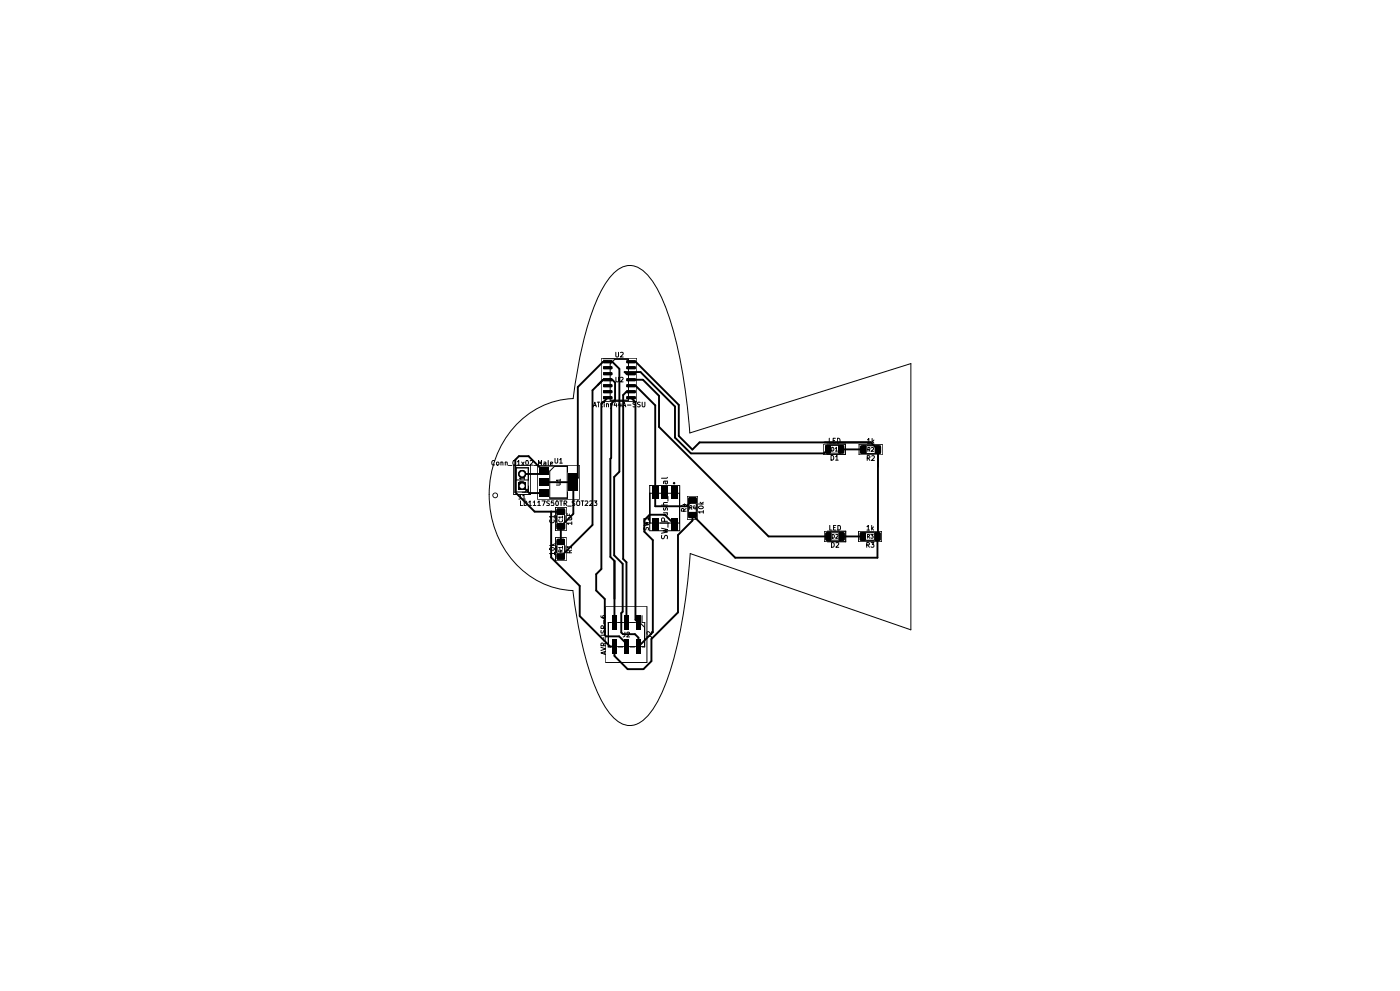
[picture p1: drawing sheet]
<svg xmlns="http://www.w3.org/2000/svg" width="297mm" height="210mm" viewBox="0 0 297 210" stroke-linecap="round" stroke-linejoin="round" font-family="sans-serif">
<g fill="#000">
<path d="M127.9 76.3h1.8l.1 .5-1.9 .1zM127.9 77.6h1.8l.1 .5-1.9 .1zM127.9 78.9h1.8l.1 .5-1.9 .1zM132.8 78.9h1.8l.1 .5-1.9 .1zM132.8 77.6h1.8l.1 .5-1.9 .1zM132.8 76.4l1.8-.1 .1 .5-1.9 .1zM127.9 82.7h1.8l.1 .5-1.9 .1zM127.9 84l1.8-.1 .1 .6h-1.9zM127.8 80.2l1.9-.1 .1 .5-1.9 .1zM127.8 81.5l1.9-.1 .1 .5-1.9 .1zM132.8 81.4h1.8l.1 .5-1.9 .1zM132.8 80.2l1.8-.1 .1 .5-1.9 .1z"/>
<path d="M132.8 84l1.8-.1 .1 .5-1.9 .1zM132.8 82.7h1.8l.1 .5-1.9 .1zM174.9 94.4l.9-.1 .2 .1v1.6h-1.1zM177.7 94.4h1.1v1.6h-1.1zM182.4 94.4h1.2l-.1 1.7-1.1-.1zM185.4 94.5h1.3v1.4l-.1 .2h-.9l-.3-.1zM109.8 102.1h1.7v1.7h-1.7zM109.8 100.4h1.7a.85 .85 0 0 1-.8 .8 .85 .85 0 0 1-.9-.8zM110.1 99.8a.85 .85 0 0 1 .9-.2 .85 .85 0 0 1 .5 .8h-1.7zM114.2 99.1h2v1.5h-2zM114.2 101.4h2v1.5h-2zM114.2 103.7h2v1.5h-2z"/>
<path d="M118 107.8l1.6-.1 .2 .2-.1 1-1.6 .1-.1-.1zM118 111l.2-.2 1.4 .1 .2 .2-.1 1h-1.6zM118 114.2h1.6l.1 1.1-.2 .1h-1.4zM118 117.3l1.6-.1 .1 .2v1l-.2 .1h-1.4l-.1-.1zM120.5 100.2h2v3.8h-2zM138.2 109.6h1.4v2.8h-1.4zM138.2 102.9h1.4v2.7h-1.4zM140.1 102.9h1.5v2.7h-1.5zM142.2 102.9h1.4v2.7h-1.4zM142.2 109.6h1.4v2.8h-1.4zM146 108.5h1.5l.1 1.1-1.6 .1zM146 105.4h1.5l.1 .2v.9l-1.6 .1z"/>
<path d="M175 112.8h1.1v1.6h-1.1zM177.8 112.8l1.1 .1v1.5h-1.1zM182.3 112.8h1.2v1.6l-1.1 .1-.2-.1zM185.4 112.8h1l.2 .1-.1 1.6-1.2-.1zM129.7 130.3h1v3.2h-1zM129.7 135.4h1v3.1h-1zM132.2 130.3h1v3.2h-1zM132.2 135.4h1v3.1h-1zM134.8 130.3h1v3.2h-1zM134.8 135.4h1v3.1h-1z"/>
<circle cx="104.9" cy="104.9" r=".6"/>
</g>
<g fill="none" stroke="#000" stroke-width=".21">
<path d="M130 57.9a4.4 4.4 0 0 1 7 .1 29.6 29.6 0 0 1 5.8 12.4 116.9 116.9 0 0 1 3.4 21.3l46.8-14.7v56.4l-46.7-16.1a101.5 101.5 0 0 1-5.4 27.9 17.7 17.7 0 0 1-4.7 7.5 4.3 4.3 0 0 1-6.2-.7 28.6 28.6 0 0 1-5.7-12l-1.6-6.9-1.3-8a18.6 18.6 0 0 1-16.6-13.4 21.3 21.3 0 0 1 9-25.1 16.9 16.9 0 0 1 7.7-2.2 75.4 75.4 0 0 1 5.5-21.9 16.5 16.5 0 0 1 3-4.6zM127.6 75.9h7.4v9.1h-7.4zM127.8 76h5.4M130.3 76.1h2.9v8.7h-3.9v-7.7zM130.5 74.6v.8l.2 .2 .4-.2v-.8M130.5 79.9v.8l.2 .2 .4-.2v-.8M131.5 80l.4-.1 .1 .3-.5 .7h.5M131.5 74.7l.4-.1 .2 .3-.6 .7h.6M104.8 97.6a.44 .44 0 0 0-.6 .4 .44 .44 0 0 0 .6 .4M105.3 97.9h.4v.5h-.4zM106.2 97.9h.3l.1 .6M106.2 97.9v.6"/>
<path d="M107.1 97.9h.4v.6M107.1 97.9v.6M107.7 98.6h.8M108.8 97.6l.1-.1a.49 .49 0 0 1 .4 .5 .49 .49 0 0 1-.5 .5l-.1-.4zM108.9 98.6h3.6v6.1h-3.6zM109.3 99.1h2.7v2.6h-2.7zM109.4 99.1h2.5v4.5l-.6 .6h-1.9zM109.6 97.8l.3-.3v1M109.6 98.5h.6M110.5 97.9l.6 .6M111.1 97.9l-.6 .6M111.5 97.6l.1-.1a.48 .48 0 0 1 .4 .5 .48 .48 0 0 1-.5 .5l-.1-.4z"/>
<path d="M112.4 97.6l.3-.1 .2 .3-.6 .7h.6M113.1 98.6h.8M114 98.5h8.7v7.2h-8.7zM114.1 98.5v-1l.4 .7 .3-.7v1M114.3 98.7h6v1.3M115.3 97.9h.3l.1 .6M115.7 98.1l-.5 .2 .1 .2h.4M116.2 97.5v.9l.1 .1M116.5 99.8l1-1h2.7v6.7h-3.7zM116.6 98.2l.5-.1v-.2h-.3l-.2 .1 .1 .5h.4M117.6 97.1v.8l.2 .2 .4-.2v-.8M118.6 97.4l.3-.3v1"/>
<path d="M118.6 98.1h.6M125.7 86.2l.4-1 .3 1M125.8 85.9h.5M126.6 85.2h.5M126.9 85.2v1M127.3 85.5h.4M127.5 85.2v.8l.2 .2M128 85.2v.1M128 85.5v.7M128.5 85.6h.4l.1 .6M128.5 85.5v.7M129.3 84.9h3.9"/>
<path d="M129.3 85.5l.3 .7M129.8 85.5l-.5 1M130.4 85.1l-.3 .7h.7M130.6 85.5v.7M131.3 85.1l-.2 .7h.6M131.6 85.5v.7M132 86.2l.3-1 .3 1M132 85.9h.5M133 85.8h.7M134.7 85.2l-.5 .1a.44 .44 0 0 0 .5 .5l-.1 .3h-.5M135.7 85.2l-.6 .1a.44 .44 0 0 0 .5 .5v.3h-.5M136.1 85.2v.8l.2 .2 .4-.2v-.8"/>
<path d="M174.6 94.1l4.5-.1v2.3h-4.5zM175.3 94.4h3.2v1.2l-.4 .4h-2.8zM175.7 92.8v1h.5M176.1 96.5a.5 .5 0 0 1 .6 .5 .5 .5 0 0 1-.6 .5zM176.3 94.7a.41 .41 0 0 1 .4 .4 .41 .41 0 0 1-.4 .4zM176.6 93.3h.3M177 95l.2-.3v.8M177 95.5h.5M177 92.8h-.4v1h.4M177.1 96.7l.3-.2v1M177.1 97.5h.5M177.5 92.8a.5 .5 0 0 1 .5 .5 .5 .5 0 0 1-.5 .5z"/>
<path d="M182.1 94.1h4.8v2.3h-4.8zM182.9 94.4h3.2v1.6h-3.2zM183.8 94.3h1.4M183.8 96.1h1.4M183.8 97h.5v-.4l-.5-.1v1M183.8 93.2l.3-.3v1M183.8 93.9h.6M183.9 95.2l.4-.1v-.2l-.4-.1v.8M184 97l.4 .5M184.1 95.2l.3 .4M184.7 94.9l.3-.1 .1 .2-.5 .6h.5M184.7 96.6l.4-.1 .2 .3-.6 .7h.6"/>
<path d="M184.8 92.9v1M184.9 93.5l.3 .4M185.2 93.2l-.4 .4M110.1 102l.9 .1 .1 .3M110.3 106.1v1h.5M110.3 104.7v.9l-.3 .1M110.8 105l.3-.3v1M110.8 105.7h.5M111.1 106.1a.5 .5 0 0 1 .6 .5 .5 .5 0 0 1-.6 .5zM111.1 101.3h-1l.3 .3M111.1 101v.6M112 102.9v1.4h-1.3"/>
<path d="M112 106.4l.3-.3v1M112 107.1h.6M113 106.4l.3-.3v1M113 107.1h.6M114 106.4l.2-.3v1M114 107.1h.5M114.9 106.1h.6l-.4 1M116.4 106.1l-.5 .1a.41 .41 0 0 0 .5 .5l-.1 .4h-.4M116.5 115.6h1M116.6 116.1a.58 .58 0 0 1 .9 .2 .58 .58 0 0 1-1-.1zM116.6 110.1a.45 .45 0 0 0 .4 .6 .45 .45 0 0 0 .4-.6M116.8 115.2l.4 .4"/>
<path d="M117.3 106.1h-.4l-.1 .5 .5-.1v.5h-.5M117.5 109.4h-1l.2 .3M117.5 109.2v.5M117.5 117.2h-1l.3 .3M117.5 116.9v.6M117.5 115.2l-.4 .3M117.7 107.5h2.3v4.9h-2.3zM117.7 113.9h2.3v4.9h-2.3zM117.9 106.2l.1-.1a.49 .49 0 0 1 .4 .5 .49 .49 0 0 1-.5 .5l-.1-.4zM117.9 102.3h.7l.1 .1-.1 .3h-.7M117.9 109.2v1.4M117.9 115.6v1.5"/>
<path d="M118 108.3h1.7v3.2h-1.7zM118 114.7h1.7v3.2h-1.7zM118.5 110.1a.36 .36 0 0 0 .3 .5 .36 .36 0 0 0 .3-.5M118.6 106.1h.6M118.7 101.7h-.8l.3 .2M118.7 101.5v.4M118.8 116.9v-.4h-.3l-.1 .4h.8M118.9 106.1v1M119.2 109.5h-.8l.2 .3M119.2 115.9h-.8l.2 .3M119.2 109.3v.5M119.2 115.7v.5"/>
<path d="M119.2 116.5l-.4 .2M119.5 106.6h.5v-.4l-.5-.1v1M119.8 109.2v1.4M119.8 115.6v1.5M119.8 106.6l.3 .5M120.2 108.7v.5h1M120.3 104.3v1.2h-3.8M120.3 107.2h.8M120.5 109.7h.7M120.6 108.9v.3M120.7 117.1l-.1-.5h-.4l-.1 .5h1M121.1 109.7v.4h-.6"/>
<path d="M121.1 115.8h-1l.3 .3M121.1 116.5l-.4 .4M121.1 115.6v.5M121.2 110.8h-1l.2 .3M121.2 110.5v.6M121.8 106.1l-.5 .1a.41 .41 0 0 0 .5 .5l-.1 .4h-.4M122.3 106.1l.5 .1v.7l-.2 .2-.4-.2zM123.2 106.1h.5M123.4 106.1v1M124 106.2l.4-.1 .2 .3-.6 .7h.6M125 106.2l.3-.1 .2 .3-.6 .7h.6M125.9 106.1h.6l-.4 .4 .3 .1v.4h-.5"/>
<path d="M136.4 110.5l1 .3-.7 .1 .7 .2-1 .3M136.5 111.7v.5a.44 .44 0 0 0 .5-.5l.4 .1v.5M137.4 109.9h-1l.3 .3M137.4 109.6v.6M137.7 102.8h.1M137.7 102.8h6.3v9.6h-6.3zM137.7 104.5h6.3v6.3h-6.3M140.2 111.9l1.2 .3-.9 .2 .9 .3-1.2 .3M140.2 107h1.2M140.2 113.4l.1 .7h.4l.2-.6 .3-.1 .2 .2v.5M140.3 104.3a.67 .67 0 0 1 .8-.1 .67 .67 0 0 1 .3 .7h-1.2zM140.6 108.6h.8"/>
<path d="M140.6 103h.8M140.7 107.6l-.1 .3 .2 .2 .2-.1 .1-.4h.3v.5M140.8 110.4v-.6h-.5l-.1 .6h1.2M140.9 101.9l.2 .6 .3-.2v-.4M141.3 108.6l.1 .5h-.8M141.3 103l.1 .5-.8 .1M141.4 106.4l-.7 .1v.5M141.4 101.9h-.7v.5M141.4 101.1l-.1 .2h-1.1M141.6 105.2v.9M141.6 110.7v1M144.7 106.9h.7"/>
<path d="M144.9 108.3l-.1-.6h-.3l-.1 .6h1M145.1 106.7v.6l-.8-.2M145.4 107.7l-.5 .3M145.6 105.1h2.3v4.9h-2.3zM145.8 106.8v1.5M145.9 105.9h1.7v3.2h-1.7zM146.2 107.5h.3l.1-.3-.4-.1v.8M146.3 107.5l.3 .4M147.1 107.1l-.2 .5h.5M147.3 107.4v.5M147.7 106.8v1.5M148 106.8h1"/>
<path d="M148.1 107.3a.55 .55 0 0 1 .9 .2 .59 .59 0 0 1-1-.1zM148.4 106.4l.3 .4M149 108.4h-1l.3 .3M149 108.1v.6M149 106.4l-.3 .3M175.3 112.8h3.3v1.2l-.4 .4h-2.9zM175.3 112.5h3.9v2.2h-4.5v-2.2h4.5M175.8 111.3v1h.5M176.2 114.9a.5 .5 0 0 1 .6 .5 .5 .5 0 0 1-.6 .5zM176.4 113.2a.41 .41 0 0 1 .4 .4 .41 .41 0 0 1-.4 .4zM176.6 111.7h.4M177.1 113.3l.3-.1 .2 .2-.5 .6h.5"/>
<path d="M177.1 111.3h-.5v1h.5M177.2 115l.4-.1 .1 .3-.6 .7h.6M177.6 111.3a.5 .5 0 0 1 .5 .5 .5 .5 0 0 1-.5 .5zM181.9 112.5h5v2.2h-5zM182.8 112.8h3.2v1.6h-3.2zM183.7 115.4h.5v-.4l-.5-.1v1M183.7 114.5h1.4M183.7 112.7h1.4M183.7 111.6l.3-.3v1M183.7 112.3h.6M183.8 113.6h.4v-.3l-.4-.1v.8M183.9 115.4l.3 .5"/>
<path d="M184 113.6l.3 .4M184.5 113.2h.5l-.2 .3 .2 .1v.3h-.5M184.6 114.9h.6l-.3 .4 .3 .1-.1 .5-.5-.1M184.7 111.3v1M184.8 111.9l.3 .4M185.1 111.6l-.4 .4M127.3 137.1l1 .3-1 .4M127.3 130.4l.1 .4 .8 .1 .1-.2v-.3h-.5l-.1 .3 .2 .2M127.3 134.5h1M127.4 133.5v.6a.41 .41 0 0 0 .6-.5h.3v.5M127.9 136.8l-.1-.5h-.4l-.1 .5h1M127.9 133.1l-.1-.5h-.4l-.1 .5h1"/>
<path d="M128 131.3v.8M128 135v.8M128.1 138.1v.4M128.3 138l-1 .3 1 .3M128.3 136.2l-.4 .3M128.4 128.5h8.7v11.8h-8.7zM128.9 131.9h6.7l1 .9v4.2h-7.7zM129.5 131.8h-.6v5.2h.6M129.9 131.9v-1.1h.6v1.1M129.9 137v1h.6v-1M131 131.8h1M131 137h1"/>
<path d="M132.4 133.9v.9l-.4 .1M132.4 131.9v-1.1h.7v1.1M132.4 137v1h.7v-1M132.9 134l.3-.1 .2 .3-.6 .7h.6M133.5 131.8h1M133.5 137h1M135 131.9v-1.1h.6v1.1M135 137v1h.6v-1M136.1 130.4v1.4h.5v5.2h-.5M137.1 134.8h.9l.1 .4M138.1 133.8v.6l-.7-.6-.3 .2 .1 .4"/>
</g>
<circle cx="142.9" cy="102.3" r=".14" fill="none" stroke="#000" stroke-width=".25"/>
<g fill="none" stroke="#000" stroke-width=".4">
<path d="M133.7 76.6h1l9.1 9.2v6.6l2.9 2.8 1.6-1.5h36.2l1.6 1.5-.2 22.9h-30.1l-9.1-9v1.2l-3 3v16.4l-5.7 5.6v4.7l-1.6 1.7h-3.4l-2.8-2.8v-2h-.9l-6.4-6.4v-6.4l-6.1-6v-9.7M133.7 79.2h-.9l-.4-.4h3.3l7.3 7.3v6.6l3.4 3.3h28.2l.9-.8M115.2 99.8l-.6 .6h-3.9M115.2 99.8h.5M115.2 99.8l-3.2-3.2h-2l-.8 .8v6.9l4.1 4.1h5.6M128.8 84.2l-1.4 1.4v34.9l-1.1 1.1v3.5l1.9 1.8v7.6l.2 .3h2.8l1.6 1.5v.6M133.7 83h-.9l-.7 .7v34.7l.7 .7v12.8M133.7 81.7h1l4.2 4.2v21.3h6.6l1.2-1.2M133.7 84.2l1 1v46.1l.6 .6M133.7 80.4h2.5l3.5 3.4v6.6l23.2 23.2h12.7M178.2 95.2h4.7M110.7 102.9l1.5 1.5h3"/>
<path d="M115.2 102.1h6.3M118.9 117.9l6.7-6.7v-28.5l2.2-2.3h2l.5 .6v3.7l-.8 .8v11.5l-.2 .2v20.8l.9 .8v13.1M121.5 102.1l.9-.9v-19.2l5.4-5.4h2l1.5 1.5v21.8l-1.1 1.1v16.6l1.8 1.8v10.2l-.3 .3v4.1l.3 .3h2.6l.7 .8v1.8l3-3v-19.5l-1.8-1.8v-2.4l1.2-1.2h3.2l2 2M121.5 102.1v6.7l-2.6 2.7v3.3M178.4 113.6h4.5"/>
</g>
<g fill="#fff">
<circle cx="110.7" cy="102.9" r=".52"/>
<circle cx="110.7" cy="100.4" r=".52"/>
<circle cx="104.9" cy="104.9" r=".41"/>
</g>
</svg>
